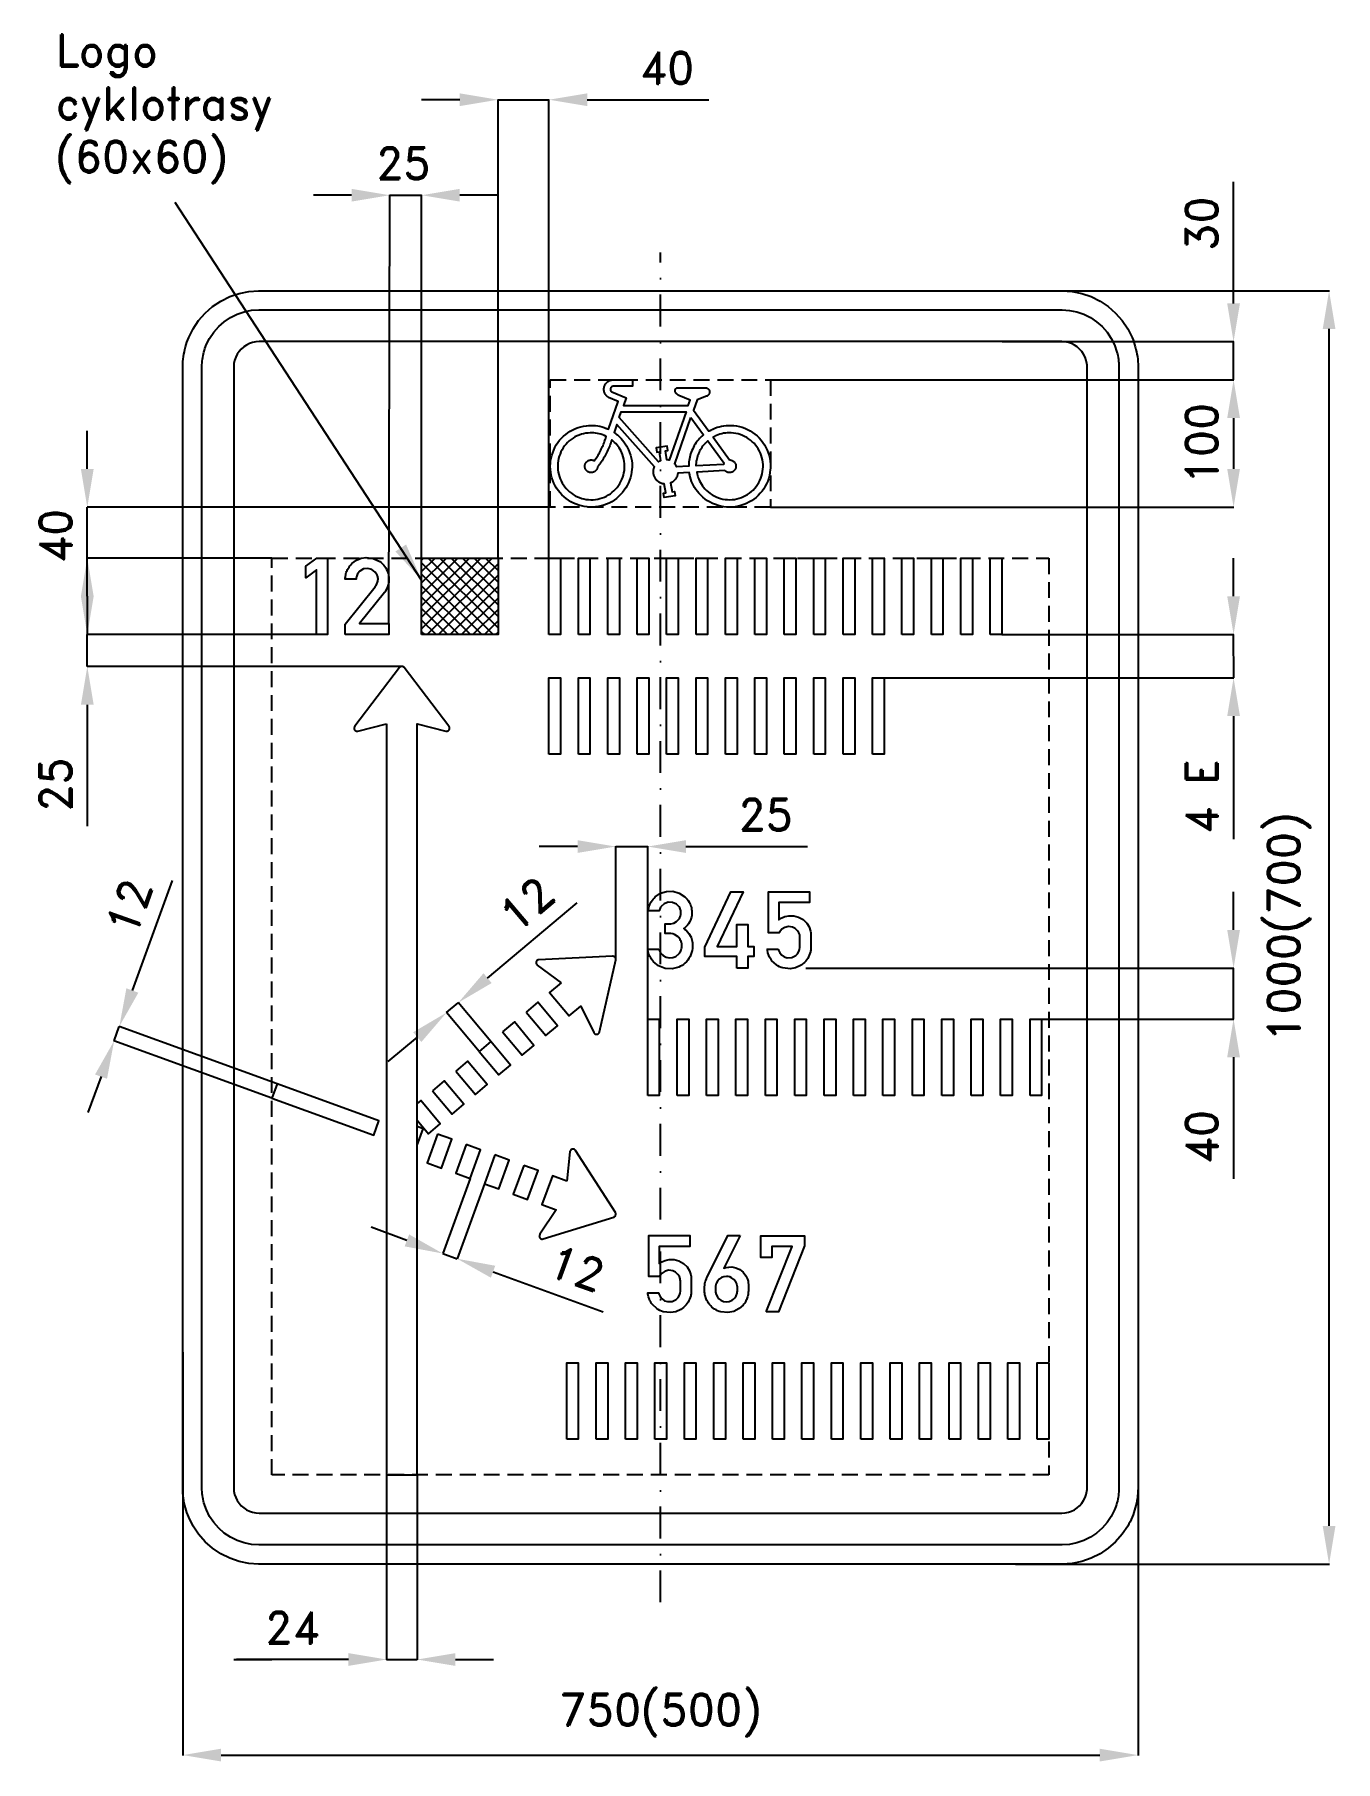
# Model space of a CAD drawing. Header units: millimetres. Extents: x -491 to 530, y -655 to 701.
import ezdxf

# ---------------------------------------------------------------- set-up
doc = ezdxf.new("R2010")
doc.units = ezdxf.units.MM
doc.header["$LTSCALE"] = 5
doc.linetypes.add('ČERCHOVANÁX2', pattern=[2, 1, -0.5, 0, -0.5])
doc.linetypes.add('ČÁRKOVANÁX2', pattern=[1.5, 1, -0.5])
doc.layers.add('Kóty', color=2, linetype='Continuous')
doc.layers.add('Značka', color=7, linetype='Continuous')
doc.styles.get("Standard").update_dxf_attribs({"font": 'romand.shx', "height": 25})
doc.dimstyles.get("Standard").update_dxf_attribs({"dimtxt": 25, "dimasz": 30, "dimexe": 0.18, "dimexo": 0.0625, "dimgap": 12.5, "dimtad": 1, "dimdec": 0, "dimzin": 0, "dimdsep": 46, "dimtxsty": 'Standard', "dimcen": 0.09, "dimadec": 0, "dimazin": 0, "dimtfac": 1, "dimtdec": 0, "dimtofl": 0, "dimtmove": 0, "dimatfit": 3, "dimfxl": 1, "dimtolj": 1, "dimtzin": 0, "dimarcsym": 0})

msp = doc.modelspace()

# ---------------------------------------------------------------- texts
at = {"layer": 'Kóty', "insert": (-474.867, 701.182), "char_height": 25, "attachment_point": 1}
msp.add_mtext_dynamic_manual_height_columns('Logo\\Pcyklotrasy (60x60)', width=144.38726, gutter_width=100, heights=[0], dxfattribs=at)
at = {"layer": 'Kóty', "char_height": 25, "attachment_point": 5}
for s, insert in [('\\A1;25', (-201.817, 600)), ('\\A1;24', (-288.939, -549.938))]:
    msp.add_mtext(s, dxfattribs=dict(at, insert=insert))
at = {"layer": 'Kóty', "char_height": 25, "attachment_point": 5, "rotation": 90}
for s, insert in [('\\A1;30', (425, 552.738)), ('\\A1;40', (-475, 307.331)), ('\\A1;4 E', (425, 102.673))]:
    msp.add_mtext(s, dxfattribs=dict(at, insert=insert))

# ---------------------------------------------------------------- blocks, each defined once
blk = doc.blocks.new('*D0')
at = {"layer": 'Defpoints', "color": 0, "transparency": 16777216}
for p in [(86.47, 430), (86.47, 330), (450, 330)]:
    blk.add_point(p, dxfattribs=at)
at = {"layer": 'Kóty', "color": 0, "lineweight": -2, "transparency": 16777216}
for p, q in [((86.5325, 430), (450.18, 430)), ((450, 400), (450, 360)), ((86.5325, 330), (450.18, 330))]:
    blk.add_line(p, q, dxfattribs=at)
at = {"layer": 'Kóty', "color": 0, "transparency": 16777216}
for points in [[(445, 400), (455, 400), (450, 430)], [(445, 360), (455, 360), (450, 330)]]:
    blk.add_solid(points, dxfattribs=at)
at = {"layer": 'Kóty', "color": 0, "transparency": 16777216, "insert": (425, 380), "char_height": 25, "attachment_point": 5, "rotation": 90}
blk.add_mtext('\\A1;100', dxfattribs=at)
blk = doc.blocks.new('*D1')
at = {"layer": 'Defpoints', "color": 0, "transparency": 16777216}
for p in [(-375, -333.6), (375, -333.6), (375, -650)]:
    blk.add_point(p, dxfattribs=at)
at = {"layer": 'Kóty', "color": 0, "lineweight": -2, "transparency": 16777216}
for p, q in [((-375, -333.6), (-375, -650.2)), ((375, -333.6), (375, -650.2)), ((-345, -650), (345, -650))]:
    blk.add_line(p, q, dxfattribs=at)
at = {"layer": 'Kóty', "color": 0, "transparency": 16777216}
for points in [[(-345, -645), (-345, -655), (-375, -650)], [(345, -645), (345, -655), (375, -650)]]:
    blk.add_solid(points, dxfattribs=at)
at = {"layer": 'Kóty', "color": 0, "transparency": 16777216, "insert": (0, -618.5), "char_height": 25, "attachment_point": 5}
blk.add_mtext('\\A1;750(500)', dxfattribs=at)
blk = doc.blocks.new('*D2')
at = {"layer": 'Defpoints', "color": 0, "transparency": 16777216}
for p in [(160.1, 500), (525, 500), (278.7, -500)]:
    blk.add_point(p, dxfattribs=at)
at = {"layer": 'Kóty', "color": 0, "lineweight": -2, "transparency": 16777216}
for p, q in [((160.2, 500), (525.2, 500)), ((525, -470), (525, 470)), ((278.8, -500), (525.2, -500))]:
    blk.add_line(p, q, dxfattribs=at)
at = {"layer": 'Kóty', "color": 0, "transparency": 16777216}
for points in [[(520, 470), (530, 470), (525, 500)], [(520, -470), (530, -470), (525, -500)]]:
    blk.add_solid(points, dxfattribs=at)
at = {"layer": 'Kóty', "color": 0, "transparency": 16777216, "insert": (493.5, 0), "char_height": 25, "attachment_point": 5, "rotation": 90}
blk.add_mtext('\\A1;1000(700)', dxfattribs=at)
blk = doc.blocks.new('*D3')
at = {"layer": 'Defpoints', "color": 0, "transparency": 16777216}
for p in [(-87.5, 650), (-127.5, 290), (-87.5, 233.8)]:
    blk.add_point(p, dxfattribs=at)
at = {"layer": 'Kóty', "color": 0, "lineweight": -2, "transparency": 16777216}
for p, q in [((-157.5, 650), (-187.5, 650)), ((-127.5, 290.1), (-127.5, 650.2)), ((-87.5, 233.8), (-87.5, 650.2)), ((-57.5, 650), (38, 650))]:
    blk.add_line(p, q, dxfattribs=at)
at = {"layer": 'Kóty', "color": 0, "transparency": 16777216}
for points in [[(-157.5, 655), (-157.5, 645), (-127.5, 650)], [(-57.5, 655), (-57.5, 645), (-87.5, 650)]]:
    blk.add_solid(points, dxfattribs=at)
at = {"layer": 'Kóty', "color": 0, "transparency": 16777216, "insert": (5.2, 675), "char_height": 25, "attachment_point": 5}
blk.add_mtext('\\A1;40', dxfattribs=at)
blk = doc.blocks.new('*D4')
at = {"layer": 'Defpoints', "color": 0, "transparency": 16777216}
for p in [(-158.7, -59.1), (-133.1, -89.7), (-142.3, -97.4)]:
    blk.add_point(p, dxfattribs=at)
at = {"layer": 'Kóty', "color": 0, "lineweight": -2, "transparency": 16777216}
for p, q in [((-135.7, -39.8), (-65.3, 19.2)), ((-142.3, -97.4), (-168, -66.7)), ((-133.1, -89.6), (-158.8, -59)), ((-190.9, -86.1), (-213.9, -105.4))]:
    blk.add_line(p, q, dxfattribs=at)
at = {"layer": 'Kóty', "color": 0, "transparency": 16777216}
for points in [[(-138.9, -36), (-132.5, -43.7), (-158.7, -59.1)], [(-194.1, -82.3), (-187.7, -90), (-167.9, -66.9)]]:
    blk.add_solid(points, dxfattribs=at)
at = {"layer": 'Kóty', "color": 0, "transparency": 16777216, "insert": (-105.1, 18.5), "char_height": 25, "attachment_point": 5, "rotation": 40.001}
blk.add_mtext('\\A1;12', dxfattribs=at)
blk = doc.blocks.new('*D5')
at = {"layer": 'Defpoints', "color": 0, "transparency": 16777216}
for p in [(-149.4, -197.2), (-138.1, -201.3), (-159.6, -260.2)]:
    blk.add_point(p, dxfattribs=at)
at = {"layer": 'Kóty', "color": 0, "lineweight": -2, "transparency": 16777216}
for p, q in [((-149.4, -197.2), (-170.9, -256.2)), ((-138.2, -201.3), (-159.6, -260.3)), ((-199, -245.8), (-227.2, -235.5)), ((-131.4, -270.4), (-45, -301.9))]:
    blk.add_line(p, q, dxfattribs=at)
at = {"layer": 'Kóty', "color": 0, "transparency": 16777216}
for points in [[(-197.3, -241.1), (-200.8, -250.5), (-170.9, -256.1)], [(-129.7, -265.7), (-133.1, -275.1), (-159.6, -260.2)]]:
    blk.add_solid(points, dxfattribs=at)
at = {"layer": 'Kóty', "color": 0, "transparency": 16777216, "insert": (-65.6, -267.8), "char_height": 25, "attachment_point": 5, "rotation": 339.9945}
blk.add_mtext('\\A1;12', dxfattribs=at)
blk = doc.blocks.new('*D6')
at = {"layer": 'Defpoints', "color": 0, "transparency": 16777216}
for p in [(-424.8, -77.7), (-305, -134.1), (-300.9, -122.9)]:
    blk.add_point(p, dxfattribs=at)
at = {"layer": 'Kóty', "color": 0, "lineweight": -2, "transparency": 16777216}
for p, q in [((-414.6, -49.6), (-383.1, 36.8)), ((-301, -122.8), (-425, -77.7)), ((-305.1, -134.1), (-429.1, -89)), ((-439.2, -117.2), (-449.5, -145.4))]:
    blk.add_line(p, q, dxfattribs=at)
at = {"layer": 'Kóty', "color": 0, "transparency": 16777216}
for points in [[(-419.3, -47.8), (-409.9, -51.3), (-424.8, -77.7)], [(-443.9, -115.5), (-434.5, -118.9), (-428.9, -89)]]:
    blk.add_solid(points, dxfattribs=at)
at = {"layer": 'Kóty', "color": 0, "transparency": 16777216, "insert": (-417.2, 16.3), "char_height": 25, "attachment_point": 5, "rotation": 69.9962}
blk.add_mtext('\\A1;12', dxfattribs=at)
blk = doc.blocks.new('*D7')
at = {"layer": 'Defpoints', "color": 0, "transparency": 16777216}
for p in [(114.2, -32), (299.3, -72), (450, -72)]:
    blk.add_point(p, dxfattribs=at)
at = {"layer": 'Kóty', "color": 0, "lineweight": -2, "transparency": 16777216}
for p, q in [((450, -2), (450, 28)), ((114.3, -32), (450.2, -32)), ((299.4, -72), (450.2, -72)), ((450, -102), (450, -197.5))]:
    blk.add_line(p, q, dxfattribs=at)
at = {"layer": 'Kóty', "color": 0, "transparency": 16777216}
for points in [[(445, -2), (455, -2), (450, -32)], [(445, -102), (455, -102), (450, -72)]]:
    blk.add_solid(points, dxfattribs=at)
at = {"layer": 'Kóty', "color": 0, "transparency": 16777216, "insert": (425, -164.7), "char_height": 25, "attachment_point": 5, "rotation": 90}
blk.add_mtext('\\A1;40', dxfattribs=at)
blk = doc.blocks.new('*D8')
at = {"layer": 'Defpoints', "color": 0, "transparency": 16777216}
for p in [(-10, 63.5), (-35.1, -24.5), (-10, -72)]:
    blk.add_point(p, dxfattribs=at)
at = {"layer": 'Kóty', "color": 0, "lineweight": -2, "transparency": 16777216}
for p, q in [((-65.1, 63.5), (-95.1, 63.5)), ((-35.1, -24.4), (-35.1, 63.7)), ((-10, -71.9), (-10, 63.7)), ((20, 63.5), (115.5, 63.5))]:
    blk.add_line(p, q, dxfattribs=at)
at = {"layer": 'Kóty', "color": 0, "transparency": 16777216}
for points in [[(-65.1, 68.5), (-65.1, 58.5), (-35.1, 63.5)], [(20, 68.5), (20, 58.5), (-10, 63.5)]]:
    blk.add_solid(points, dxfattribs=at)
at = {"layer": 'Kóty', "color": 0, "transparency": 16777216, "insert": (82.7, 88.5), "char_height": 25, "attachment_point": 5}
blk.add_mtext('\\A1;25', dxfattribs=at)
blk = doc.blocks.new('*D9')
at = {"layer": 'Defpoints', "color": 0, "transparency": 16777216}
for p in [(-270, 230), (-450, 204.9), (-203.5, 204.9)]:
    blk.add_point(p, dxfattribs=at)
at = {"layer": 'Kóty', "color": 0, "lineweight": -2, "transparency": 16777216}
for p, q in [((-450, 260), (-450, 290)), ((-270, 230), (-450.2, 230)), ((-203.5, 204.9), (-450.2, 204.9)), ((-450, 174.9), (-450, 79.5))]:
    blk.add_line(p, q, dxfattribs=at)
at = {"layer": 'Kóty', "color": 0, "transparency": 16777216}
for points in [[(-455, 260), (-445, 260), (-450, 230)], [(-455, 174.9), (-445, 174.9), (-450, 204.9)]]:
    blk.add_solid(points, dxfattribs=at)
at = {"layer": 'Kóty', "color": 0, "transparency": 16777216, "insert": (-475, 112.2), "char_height": 25, "attachment_point": 5, "rotation": 90}
blk.add_mtext('\\A1;25', dxfattribs=at)

# ---------------------------------------------------------------- dimensions: what is measured, and where the dimension line sits
at = {"layer": 'Kóty'}
for base, p1, p2, picture, middle in [((-87.5, 650), (-127.5, 290), (-87.5, 233.785), '*D3', (5.238, 675)), ((-10, 63.544), (-35.07, -24.49), (-10, -72), '*D8', (82.738, 88.544))]:
    dim = msp.add_linear_dim(base=base, p1=p1, p2=p2, dimstyle='Standard', dxfattribs=at)
    dim.commit()
    dim.dimension.update_dxf_attribs({"geometry": picture, "text_midpoint": middle})
dim = msp.add_linear_dim(base=(525, 500), p1=(278.743, -500), p2=(160.105, 500), angle=90, text='1000(700)', dimstyle='Standard', dxfattribs=at)
dim.commit()
dim.dimension.update_dxf_attribs({"geometry": '*D2', "text_midpoint": (493.452, 0)})
for base, p1, p2, picture, middle in [((450, 330), (86.47, 430), (86.47, 330), '*D0', (425, 380)), ((-450, 204.94), (-269.98, 230), (-203.46, 204.94), '*D9', (-475, 112.202)), ((450, -72.006), (114.205, -32), (299.312, -72.006), '*D7', (425, -164.744))]:
    dim = msp.add_linear_dim(base=base, p1=p1, p2=p2, angle=90, dimstyle='Standard', dxfattribs=at)
    dim.commit()
    dim.dimension.update_dxf_attribs({"geometry": picture, "text_midpoint": middle})
for p1, p2, distance, picture, middle in [((-142.28, -97.4), (-133.08, -89.68), 39.878, '*D4', (-105.111, 18.483)), ((-305, -134.14), (-300.894, -122.862), 131.902, '*D6', (-417.217, 16.277)), ((-149.41, -197.16), (-138.132, -201.266), -62.697, '*D5', (-65.564, -267.804))]:
    dim = msp.add_aligned_dim(p1=p1, p2=p2, distance=distance, dimstyle='Standard', dxfattribs=at)
    dim.commit()
    dim.dimension.update_dxf_attribs({"geometry": picture, "text_midpoint": middle})
dim = msp.add_linear_dim(base=(375, -650), p1=(-375, -333.565), p2=(375, -333.565), text='750(500)', dimstyle='Standard', dxfattribs=at)
dim.commit()
dim.dimension.update_dxf_attribs({"geometry": '*D1', "text_midpoint": (0, -618.452)})

# ---------------------------------------------------------------- hatches: boundary and pattern name
at = {"layer": 'Značka'}
h = msp.add_hatch(dxfattribs=at)
h.set_pattern_fill('ANSI37', color=2, scale=2)
h.paths.add_polyline_path([(-187.5, 230), (-187.5, 290), (-127.5, 290), (-127.5, 230)])

# ---------------------------------------------------------------- linework, layer by layer
at = {"layer": 'Kóty'}
for p, q in [((450, 490), (450, 585.476)), ((-242.5, 575), (-272.5, 575)), ((-213.19, 238.56), (-212.5, 575.18)), ((-187.5, 290), (-187.5, 575.18)), ((-127.5, 575), (-157.5, 575)), ((268.356, 460), (450.18, 460)), ((86.532, 430), (450.18, 430)), ((450, 400), (450, 370)), ((-450, 360), (-450, 390)), ((-86.532, 330), (-450.18, 330)), ((-305.063, 290), (-450.18, 290)), ((-450, 260), (-450, 290)), ((450, 260), (450, 290)), ((-450, 260), (-450, 230)), ((267.999, 230), (450.18, 230)), ((175.624, 196.006), (450.18, 196.006)), ((450, 166.006), (450, 69.339)), ((-215, -430), (-215, -575.118)), ((-191, -430), (-191, -575.118)), ((-245, -574.938), (-332.719, -574.938)), ((-161, -574.938), (-131, -574.938))]:
    msp.add_line(p, q, dxfattribs=at)
for points in [[(-127.5, 650), (-87.5, 650)], [(-212.5, 575), (-187.5, 575)], [(-187.5, 272.82), (-380.867, 569.363)], [(450, 430), (450, 460)], [(-450.18, 290), (-450, 330)], [(-450, 204.94), (-450, 230)], [(450.18, 196.006), (450, 230)], [(-35.07, 63.544), (-10, 63.544)], [(450, -72), (450, -32)], [(-167.914, -66.852), (-158.714, -59.132)], [(-428.944, -89.019), (-424.838, -77.741)], [(-170.859, -256.074), (-159.582, -260.18)], [(-335, -575), (-305, -575)], [(-215, -574.938), (-191, -574.938)]]:
    msp.add_lwpolyline(points, dxfattribs=at)
for points in [[(-242.5, 580), (-242.5, 570), (-212.5, 575)], [(-157.5, 580), (-157.5, 570), (-187.5, 575)], [(445, 490), (455, 490), (450, 460)], [(445, 400), (455, 400), (450, 430)], [(-455, 360), (-445, 360), (-450, 330)], [(-208.074, 295.219), (-199.698, 300.681), (-187.5, 272.82)], [(-455, 260), (-445, 260), (-450, 290)], [(445, 260), (455, 260), (450, 230)], [(445, 166.006), (455, 166.006), (450, 196.006)], [(-245, -569.938), (-245, -579.938), (-215, -574.938)], [(-161, -569.938), (-161, -579.938), (-191, -574.938)]]:
    msp.add_solid(points, dxfattribs=at)
at = {"layer": 'Značka', "color": 6, "linetype": 'ČERCHOVANÁX2', "ltscale": 5}
msp.add_lwpolyline([(0, -530), (0, 530)], dxfattribs=at)
at = {"layer": 'Značka', "color": 3}
for points in [[(-315, -500), (-315.24, -500), (-315.47, -500), (-323.22, -499.46), (-330.83, -497.87), (-338.2, -495.38), (-345.14, -491.88), (-351.6, -487.57), (-357.43, -482.43), (-362.58, -476.6), (-366.88, -470.14), (-370.36, -463.19, -0.0333751), (-372.87, -455.83, -0.0341391), (-374.48, -448.21, -0.0367871), (-375, -440.47), (-375, -440.24), (-375, -440), (-375, 440), (-375, 440.24), (-375, 440.47, -0.0322094), (-374.46, 448.22, -0.0354193), (-372.87, 455.83, -0.0362455), (-370.38, 463.2), (-366.88, 470.14), (-362.57, 476.6), (-357.43, 482.43), (-351.6, 487.58), (-345.14, 491.88), (-338.19, 495.36), (-330.83, 497.87), (-323.22, 499.48), (-315.47, 500), (-315.24, 500), (-315, 500), (315, 500), (315.24, 500), (315.47, 500), (323.22, 499.46), (330.83, 497.87), (338.2, 495.38), (345.14, 491.88), (351.6, 487.57), (357.43, 482.43), (362.58, 476.6), (366.88, 470.14), (370.36, 463.19, -0.0333751), (372.87, 455.83, -0.0341391), (374.48, 448.21, -0.0367871), (375, 440.47), (375, 440.24), (375, 440), (375, -440), (375, -440.24, -0.00103303), (375, -440.47, -0.0322094), (374.46, -448.22, -0.0354193), (372.87, -455.83, -0.0362455), (370.38, -463.2, -0.0344675), (366.88, -470.14), (362.57, -476.6), (357.43, -482.43), (351.6, -487.58), (345.14, -491.88), (338.19, -495.36), (330.83, -497.87), (323.22, -499.48), (315.47, -500), (315.24, -500), (315, -500), (-315, -500)], [(-315, -485), (-315.18, -485), (-315.35, -485), (-321.16, -484.59), (-326.87, -483.41), (-332.4, -481.54), (-337.6, -478.91), (-342.45, -475.68), (-346.82, -471.82), (-350.68, -467.45), (-353.91, -462.6), (-356.52, -457.39), (-358.41, -451.87, -0.0341804), (-359.61, -446.16, -0.0366985), (-360, -440.35), (-360, -440.18), (-360, -440), (-360, 440), (-360, 440.18), (-360, 440.35, -0.0321633), (-359.59, 446.16, -0.0354843), (-358.41, 451.87, -0.0363025), (-356.54, 457.4), (-353.91, 462.6), (-350.68, 467.45), (-346.82, 471.82), (-342.45, 475.68), (-337.6, 478.91), (-332.39, 481.52), (-326.87, 483.41), (-321.16, 484.61), (-315.35, 485), (-315.18, 485), (-315, 485), (315, 485), (315.18, 485), (315.35, 485), (321.16, 484.59), (326.87, 483.41), (332.4, 481.54), (337.6, 478.91), (342.45, 475.68), (346.82, 471.82), (350.68, 467.45), (353.91, 462.6), (356.52, 457.39), (358.41, 451.87, -0.0341804), (359.61, 446.16, -0.0366985), (360, 440.35), (360, 440.18), (360, 440), (360, -440), (360, -440.18), (360, -440.35, -0.0321633), (359.59, -446.16, -0.0354843), (358.41, -451.87, -0.0363025), (356.54, -457.4), (353.91, -462.6), (350.68, -467.45), (346.82, -471.82), (342.45, -475.68), (337.6, -478.91), (332.39, -481.52), (326.87, -483.41), (321.16, -484.61), (315.35, -485), (315.18, -485), (315, -485), (-315, -485)], [(-315, -460), (315, -460), (315.08, -460), (315.16, -460), (317.74, -459.82), (320.28, -459.29), (322.73, -458.46), (325.05, -457.29), (327.2, -455.86), (329.14, -454.14), (330.86, -452.2), (332.29, -450.05), (333.45, -447.73), (334.29, -445.28), (334.83, -442.74, 0.0367078), (335, -440.16), (335, -440.08), (335, -440), (335, 440), (335, 440.08), (335, 440.16, 0.0322852), (334.82, 442.74), (334.29, 445.28), (333.46, 447.73), (332.29, 450.05), (330.86, 452.2), (329.14, 454.14), (327.2, 455.86), (325.05, 457.29), (322.73, 458.45), (320.28, 459.29), (317.74, 459.83), (315.16, 460), (315.08, 460), (315, 460), (-315, 460), (-315.08, 460), (-315.16, 460), (-317.74, 459.82), (-320.28, 459.29), (-322.73, 458.46), (-325.05, 457.29), (-327.2, 455.86), (-329.14, 454.14), (-330.86, 452.2), (-332.29, 450.05), (-333.45, 447.73), (-334.29, 445.28), (-334.83, 442.74, 0.0367078), (-335, 440.16), (-335, 440.08), (-335, 440), (-335, -440), (-335, -440.08), (-335, -440.16, 0.0322852), (-334.82, -442.74), (-334.29, -445.28), (-333.46, -447.73), (-332.29, -450.05), (-330.86, -452.2), (-329.14, -454.14), (-327.2, -455.86), (-325.05, -457.29), (-322.73, -458.45), (-320.28, -459.29), (-317.74, -459.83), (-315.16, -460), (-315.08, -460), (-315, -460)], [(35.81, 423.74), (35.97, 423.71), (36.12, 423.68), (36.15, 423.67), (36.18, 423.66), (36.31, 423.62), (36.43, 423.58), (36.57, 423.52), (36.72, 423.46), (36.86, 423.38), (37, 423.3), (37.13, 423.21), (37.26, 423.12), (37.42, 423), (37.56, 422.87), (37.7, 422.73), (37.83, 422.58), (37.96, 422.42), (38.07, 422.25), (38.17, 422.08), (38.26, 421.9), (38.34, 421.72), (38.42, 421.54), (38.48, 421.35), (38.52, 421.15), (38.56, 420.96), (38.58, 420.76), (38.59, 420.56, -0.0136225), (38.59, 420.36), (38.57, 420.09), (38.53, 419.83), (38.46, 419.56), (38.37, 419.31), (38.26, 419.06), (38.13, 418.81), (37.99, 418.58), (37.83, 418.36), (37.69, 418.19), (37.55, 418.02), (37.4, 417.86), (37.23, 417.72), (37.06, 417.58), (36.89, 417.46), (36.74, 417.37), (36.59, 417.29), (36.55, 417.27), (36.51, 417.25), (36.31, 417.16), (36.11, 417.07), (28.74, 414.26), (25.95, 406.27), (37.92, 389.7), (38, 389.75), (38.08, 389.79), (38.4, 389.96), (38.72, 390.14), (39.11, 390.35), (39.52, 390.57), (39.92, 390.78), (40.32, 390.98), (40.73, 391.18), (41.14, 391.38), (42.8, 392.1), (44.5, 392.72), (46.24, 393.23), (48, 393.64), (49.8, 393.95), (51.62, 394.14), (53.44, 394.22), (55.26, 394.2), (57.53, 394.08), (59.79, 393.8), (62.02, 393.36), (64.2, 392.73), (66.34, 391.96), (68.41, 391.02), (70.4, 389.92), (72.31, 388.69), (74.16, 387.37), (75.92, 385.92), (77.55, 384.35), (79.06, 382.65), (80.45, 380.85), (81.69, 378.95), (82.79, 376.96), (83.74, 374.89), (84.59, 372.78), (85.29, 370.62), (85.83, 368.42), (86.19, 366.17), (86.4, 363.91, -0.0207408), (86.43, 361.64, -0.0195894), (86.29, 359.37), (85.99, 357.12), (85.57, 354.88), (85, 352.68), (84.27, 350.53), (83.37, 348.44), (82.34, 346.42), (81.14, 344.49), (79.8, 342.65), (78.34, 340.91), (76.79, 339.25), (75.14, 337.7), (73.37, 336.27), (71.49, 335), (69.52, 333.85), (67.48, 332.86), (65.36, 332.02), (63.2, 331.34), (61, 330.77), (58.76, 330.35), (56.5, 330.1), (54.23, 330.03), (51.96, 330.11), (49.7, 330.37), (47.48, 330.8), (45.28, 331.39), (43.12, 332.09), (41.01, 332.93), (38.98, 333.93), (37.03, 335.09), (35.15, 336.38), (33.39, 337.82), (31.73, 339.37), (30.19, 341.04), (29, 342.44), (27.89, 343.89), (26.88, 345.41), (25.96, 346.99), (25.15, 348.61), (24.45, 350.28), (23.86, 351.99), (23.38, 353.74), (23.27, 354.18), (23.16, 354.62), (23.08, 354.97), (23.01, 355.33), (22.99, 355.42), (22.97, 355.51), (22.63, 357.29), (13.61, 356.84), (13.54, 356.34), (13.46, 355.84), (13.44, 355.74), (13.42, 355.64), (13.33, 355.25), (13.21, 354.87), (13.05, 354.39), (12.86, 353.92), (12.65, 353.47), (12.41, 353.02), (12.14, 352.59), (11.86, 352.17), (11.56, 351.76), (11.24, 351.37), (10.9, 350.99), (10.53, 350.64), (10.15, 350.31), (9.75, 350.01), (9.42, 349.78), (9.08, 349.57), (8.99, 349.52), (8.9, 349.48), (8.46, 349.24), (8.01, 349.01), (9.14, 341.98), (10.99, 342.28), (11.51, 338.99), (2.88, 337.6), (2.35, 340.89), (4.2, 341.19), (3.07, 348.22), (2.62, 348.28), (2.18, 348.36), (2.09, 348.38), (2, 348.39), (1.65, 348.47), (1.3, 348.57), (0.87, 348.71), (0.45, 348.87), (0.03, 349.05), (-0.37, 349.25), (-0.77, 349.48), (-1.15, 349.72), (-1.62, 350.04), (-2.07, 350.38), (-2.49, 350.75), (-2.9, 351.15), (-3.27, 351.57), (-3.62, 352.02), (-3.94, 352.49), (-4.23, 352.97), (-4.5, 353.47), (-4.74, 353.98), (-4.95, 354.5), (-5.13, 355.04), (-5.27, 355.59), (-5.38, 356.14), (-5.45, 356.7), (-5.49, 357.27), (-5.51, 357.72), (-5.51, 358.18), (-5.48, 358.63), (-5.43, 359.08), (-5.36, 359.53), (-5.26, 359.97), (-5.17, 360.32), (-5.06, 360.66), (-5.03, 360.74), (-5, 360.83), (-4.84, 361.25), (-4.67, 361.67), (-34.16, 394.98), (-36.32, 388.63), (-34.89, 387.56), (-34.82, 387.51), (-34.74, 387.46), (-34.46, 387.24), (-34.18, 387.02), (-33.83, 386.74), (-33.49, 386.46), (-32.15, 385.28), (-30.89, 384.02), (-29.71, 382.69), (-28.6, 381.29), (-27.57, 379.83), (-26.64, 378.3), (-25.8, 376.72), (-25.04, 375.09), (-24.19, 373.02), (-23.47, 370.91), (-22.92, 368.75), (-22.54, 366.54), (-22.3, 364.32, -0.0209839), (-22.25, 362.08, -0.0193702), (-22.36, 359.85), (-22.62, 357.63), (-22.98, 355.43), (-23.5, 353.26), (-24.17, 351.13), (-25.01, 349.06), (-25.99, 347.05), (-27.12, 345.12), (-28.39, 343.28), (-29.78, 341.53), (-31.26, 339.86), (-32.85, 338.29), (-34.55, 336.84), (-36.36, 335.52), (-38.25, 334.33), (-40.22, 333.29), (-42.27, 332.4), (-44.38, 331.65), (-46.52, 331.01), (-48.69, 330.52), (-50.9, 330.18), (-53.13, 330.02), (-55.37, 330.01), (-57.59, 330.18), (-59.8, 330.5), (-61.98, 330.98), (-64.14, 331.56), (-66.25, 332.29), (-68.3, 333.18), (-70.28, 334.22), (-72.18, 335.39), (-73.99, 336.71), (-75.69, 338.15), (-77.29, 339.71), (-78.81, 341.34), (-80.22, 343.08), (-81.49, 344.91), (-82.62, 346.84), (-83.62, 348.84), (-84.46, 350.91), (-85.14, 353.04), (-85.68, 355.21), (-86.1, 357.4), (-86.38, 359.62), (-86.49, 361.85, -0.0186702), (-86.43, 364.08), (-86.22, 366.31), (-85.83, 368.51), (-85.29, 370.67), (-84.6, 372.8), (-83.8, 374.89), (-82.87, 376.91), (-81.78, 378.87), (-80.55, 380.73), (-79.2, 382.51), (-77.71, 384.17), (-76.1, 385.72), (-74.39, 387.16), (-72.61, 388.51), (-70.75, 389.73), (-68.8, 390.81), (-66.77, 391.74), (-64.68, 392.54), (-62.53, 393.16), (-60.35, 393.64), (-58.14, 393.96), (-56.35, 394.15), (-54.56, 394.24), (-52.76, 394.23), (-50.97, 394.09), (-49.2, 393.86), (-47.46, 393.51), (-45.74, 393.05), (-44.05, 392.48), (-43.63, 392.33), (-43.21, 392.17), (-42.88, 392.05), (-42.55, 391.91), (-42.47, 391.88), (-42.38, 391.84), (-40.74, 391.15), (-33.26, 413.12), (-40.81, 416.2), (-41.11, 416.41), (-41.41, 416.62), (-41.47, 416.67), (-41.53, 416.71), (-41.76, 416.9), (-41.98, 417.1), (-42.24, 417.35), (-42.49, 417.63), (-42.72, 417.91), (-42.94, 418.21), (-43.15, 418.52), (-43.34, 418.83), (-43.56, 419.24), (-43.75, 419.66), (-43.92, 420.08), (-44.06, 420.52), (-44.17, 420.97), (-44.25, 421.43), (-44.3, 421.88), (-44.32, 422.34), (-44.33, 422.81), (-44.3, 423.27), (-44.25, 423.72), (-44.16, 424.18), (-44.05, 424.62), (-43.9, 425.06), (-43.73, 425.49), (-43.53, 425.91), (-43.32, 426.31), (-43.08, 426.71), (-42.82, 427.08), (-42.53, 427.44), (-42.22, 427.78), (-41.88, 428.1), (-41.53, 428.4), (-41.16, 428.68), (-40.86, 428.89), (-40.54, 429.08), (-40.22, 429.26), (-39.89, 429.42), (-39.55, 429.57), (-39.2, 429.69), (-38.85, 429.79), (-38.49, 429.87), (-38.4, 429.89), (-38.31, 429.91), (-38.24, 429.92), (-38.16, 429.94), (-38.15, 429.94), (-38.13, 429.94), (-37.76, 430), (-21.89, 430), (-21.89, 425), (-37.06, 425), (-37.18, 424.99), (-37.3, 424.97), (-37.32, 424.96), (-37.35, 424.96), (-37.44, 424.94), (-37.53, 424.91), (-37.65, 424.88), (-37.76, 424.83), (-37.87, 424.79), (-37.97, 424.73), (-38.08, 424.67), (-38.18, 424.61), (-38.3, 424.52), (-38.42, 424.43), (-38.53, 424.33), (-38.63, 424.23), (-38.73, 424.11), (-38.82, 423.99), (-38.9, 423.87), (-38.98, 423.74), (-39.05, 423.61), (-39.11, 423.47), (-39.16, 423.33), (-39.2, 423.19), (-39.24, 423.04), (-39.26, 422.89), (-39.27, 422.75), (-39.28, 422.6), (-39.28, 422.45), (-39.27, 422.3), (-39.25, 422.15), (-39.22, 422.01), (-39.18, 421.86), (-39.14, 421.72), (-39.08, 421.58), (-39.01, 421.45), (-38.96, 421.34), (-38.9, 421.24), (-38.83, 421.14), (-38.76, 421.04), (-38.69, 420.95), (-38.61, 420.86), (-38.54, 420.79), (-38.47, 420.73), (-38.45, 420.71), (-38.43, 420.7), (-38.34, 420.62), (-38.24, 420.55), (-27.01, 415.96), (-29.1, 409.81), (21.9, 409.81), (23.38, 414.05), (14.55, 417.7), (14.34, 417.8), (14.14, 417.9), (14.1, 417.92), (14.06, 417.94), (13.9, 418.03), (13.74, 418.12), (13.56, 418.25), (13.37, 418.38), (13.2, 418.53), (13.03, 418.68), (12.86, 418.84), (12.7, 419), (12.51, 419.21), (12.33, 419.43), (12.16, 419.66), (12, 419.91), (11.87, 420.16), (11.75, 420.42), (11.66, 420.68), (11.59, 420.96), (11.55, 421.11), (11.52, 421.26), (11.51, 421.42), (11.5, 421.57), (11.5, 421.73), (11.51, 421.88), (11.53, 422.03), (11.57, 422.18), (11.61, 422.33), (11.67, 422.48), (11.74, 422.61), (11.81, 422.75), (11.9, 422.88), (12, 423), (12.1, 423.11), (12.22, 423.22), (12.31, 423.3), (12.41, 423.38), (12.51, 423.45), (12.62, 423.51), (12.73, 423.57), (12.85, 423.62), (12.96, 423.66), (13.08, 423.69), (13.11, 423.7), (13.14, 423.71), (13.17, 423.71), (13.2, 423.72), (13.23, 423.73), (13.26, 423.73), (13.29, 423.74), (13.32, 423.74), (35.81, 423.74)], [(-49.4, 361.61), (-49.44, 361.33), (-49.49, 361.05), (-49.5, 360.99), (-49.52, 360.94), (-49.57, 360.72), (-49.64, 360.5), (-49.74, 360.24), (-49.86, 359.98), (-49.99, 359.72), (-50.13, 359.48), (-50.3, 359.25), (-50.47, 359.02), (-50.7, 358.75), (-50.95, 358.49), (-51.21, 358.26), (-51.5, 358.04), (-51.79, 357.85), (-52.11, 357.68), (-52.43, 357.54), (-52.77, 357.42), (-53.11, 357.31), (-53.45, 357.23), (-53.8, 357.17), (-54.16, 357.15), (-54.51, 357.14), (-54.87, 357.17), (-55.22, 357.22), (-55.56, 357.3), (-55.91, 357.39), (-56.24, 357.51), (-56.57, 357.65), (-56.88, 357.82), (-57.18, 358.01), (-57.47, 358.22), (-57.73, 358.45), (-57.99, 358.71), (-58.22, 358.97), (-58.44, 359.25), (-58.64, 359.54), (-58.81, 359.85), (-58.97, 360.18), (-59.09, 360.51), (-59.19, 360.85), (-59.27, 361.19), (-59.33, 361.54), (-59.36, 361.9), (-59.37, 362.25), (-59.35, 362.61), (-59.31, 362.96), (-59.23, 363.31), (-59.14, 363.65), (-59.01, 363.98), (-58.88, 364.31), (-58.71, 364.63), (-58.53, 364.93), (-58.32, 365.22), (-58.09, 365.49), (-57.85, 365.75), (-57.58, 365.98), (-57.3, 366.2), (-57, 366.4), (-56.7, 366.58), (-56.38, 366.73), (-56.05, 366.86), (-55.71, 366.97), (-55.37, 367.05), (-55.01, 367.11), (-54.66, 367.14), (-54.37, 367.15), (-54.09, 367.15), (-53.8, 367.13), (-53.52, 367.09), (-53.24, 367.03), (-52.97, 366.96), (-52.75, 366.89), (-52.54, 366.81), (-52.49, 366.78), (-52.44, 366.76), (-52.18, 366.64), (-51.93, 366.51), (-51.31, 367.38), (-50.7, 368.25), (-50.58, 368.43), (-50.46, 368.61), (-49.98, 369.32), (-49.52, 370.03), (-48.96, 370.94), (-48.41, 371.86), (-47.89, 372.78), (-47.38, 373.72), (-46.89, 374.67), (-46.41, 375.63), (-45.95, 376.59), (-45.5, 377.56), (-45.07, 378.54), (-44.66, 379.52), (-44.28, 380.52), (-43.91, 381.52), (-43.63, 382.32), (-43.37, 383.14), (-43.31, 383.34), (-43.24, 383.54), (-42.93, 384.56), (-42.64, 385.59), (-43.96, 386.18), (-44.02, 386.21), (-44.09, 386.24), (-44.36, 386.36), (-44.62, 386.47), (-44.96, 386.61), (-45.3, 386.74), (-46.66, 387.22), (-48.06, 387.62), (-49.47, 387.94), (-50.9, 388.17), (-52.35, 388.32), (-53.8, 388.38), (-55.26, 388.36), (-56.71, 388.25), (-58.52, 388.05), (-60.3, 387.72), (-62.06, 387.27), (-63.78, 386.67), (-65.45, 385.96), (-67.07, 385.13), (-68.61, 384.18), (-70.09, 383.12), (-71.52, 382), (-72.87, 380.78), (-74.12, 379.47), (-75.27, 378.06), (-76.32, 376.58), (-77.25, 375.02), (-78.07, 373.4), (-78.78, 371.73), (-79.4, 370.02), (-79.91, 368.28), (-80.28, 366.5), (-80.52, 364.7), (-80.64, 362.89, 0.0204623), (-80.62, 361.07), (-80.46, 359.27), (-80.19, 357.47), (-79.82, 355.69), (-79.33, 353.94), (-78.72, 352.23), (-77.98, 350.58), (-77.12, 348.97), (-76.15, 347.44), (-75.07, 345.98), (-73.89, 344.6), (-72.64, 343.28), (-71.31, 342.05), (-69.89, 340.91), (-68.39, 339.89), (-66.82, 338.98), (-65.19, 338.18), (-63.5, 337.51), (-61.77, 336.95), (-60.02, 336.49), (-58.24, 336.14), (-56.43, 335.92), (-54.62, 335.84), (-52.8, 335.88), (-51, 336.07), (-49.21, 336.38), (-47.45, 336.82), (-45.71, 337.34), (-44.01, 337.98), (-42.36, 338.74), (-40.78, 339.63), (-39.25, 340.62), (-37.81, 341.72), (-36.46, 342.93), (-35.18, 344.23), (-33.98, 345.59), (-32.87, 347.02), (-31.86, 348.54), (-30.98, 350.13), (-30.21, 351.77), (-29.56, 353.46), (-29.04, 355.2), (-28.64, 356.97), (-28.33, 358.76), (-28.15, 360.56, 0.0204824), (-28.09, 362.38, 0.018598), (-28.17, 364.19), (-28.38, 365.99), (-28.72, 367.78), (-29.19, 369.53), (-29.77, 371.26), (-30.3, 372.62), (-30.9, 373.95), (-31.57, 375.24), (-32.33, 376.49), (-33.15, 377.69), (-34.05, 378.82), (-35.02, 379.89), (-36.05, 380.91), (-36.32, 381.16), (-36.58, 381.4), (-36.8, 381.59), (-37.02, 381.79), (-37.07, 381.83), (-37.13, 381.88), (-38.24, 382.81), (-38.61, 381.67), (-38.98, 380.52), (-39.06, 380.29), (-39.14, 380.07), (-39.46, 379.16), (-39.81, 378.26), (-40.25, 377.14), (-40.72, 376.03), (-41.21, 374.92), (-41.72, 373.83), (-42.26, 372.75), (-42.81, 371.68), (-43.38, 370.62), (-43.96, 369.56), (-44.57, 368.52), (-45.2, 367.49), (-45.85, 366.47), (-46.52, 365.47), (-47.07, 364.68), (-47.64, 363.9), (-47.78, 363.71), (-47.93, 363.52), (-48.66, 362.56), (-49.4, 361.61)], [(54.23, 367.12), (54.51, 367.11), (54.79, 367.1), (54.85, 367.09), (54.91, 367.09), (55.13, 367.06), (55.35, 367.02), (55.63, 366.95), (55.9, 366.87), (56.17, 366.77), (56.43, 366.66), (56.68, 366.53), (56.93, 366.38), (57.23, 366.19), (57.51, 365.98), (57.78, 365.75), (58.03, 365.49), (58.26, 365.22), (58.46, 364.93), (58.65, 364.63), (58.81, 364.31), (58.96, 363.99), (59.09, 363.66), (59.19, 363.32), (59.26, 362.97), (59.31, 362.62), (59.32, 362.26, -0.0192237), (59.32, 361.91), (59.29, 361.55), (59.24, 361.2), (59.16, 360.85), (59.06, 360.51), (58.94, 360.18), (58.79, 359.86), (58.61, 359.55), (58.42, 359.25), (58.2, 358.97), (57.97, 358.7), (57.72, 358.45), (57.45, 358.22), (57.17, 358), (56.87, 357.81), (56.56, 357.64), (56.23, 357.5), (55.9, 357.38), (55.56, 357.28), (55.21, 357.2), (54.86, 357.15), (54.51, 357.12), (54.15, 357.12), (53.8, 357.15), (53.45, 357.2), (53.1, 357.28), (52.83, 357.35), (52.55, 357.44), (52.29, 357.54), (52.03, 357.67), (51.78, 357.8), (51.54, 357.95), (51.36, 358.09), (51.18, 358.23), (51.14, 358.27), (51.1, 358.3), (50.89, 358.49), (50.69, 358.69), (28.49, 357.58), (28.8, 356.14), (29.16, 354.71), (29.24, 354.43), (29.33, 354.15), (29.7, 353.03), (30.12, 351.94), (30.72, 350.6), (31.4, 349.3), (32.16, 348.02), (33, 346.81), (33.92, 345.64), (34.89, 344.53), (36.16, 343.19), (37.52, 341.94), (38.97, 340.8), (40.5, 339.78), (42.1, 338.86), (43.77, 338.08), (45.5, 337.42), (47.26, 336.88), (49.05, 336.43), (50.86, 336.1), (52.7, 335.91), (54.54, 335.86), (56.38, 335.94), (58.21, 336.16), (60.02, 336.52), (61.8, 337), (63.55, 337.58), (65.26, 338.27), (66.92, 339.08), (68.5, 340.02), (70.02, 341.07), (71.45, 342.23), (72.79, 343.5), (74.04, 344.85), (75.22, 346.27), (76.3, 347.76), (77.27, 349.33), (78.11, 350.97), (78.84, 352.67), (79.43, 354.41), (79.89, 356.2), (80.23, 358.01), (80.47, 359.84), (80.59, 361.68, 0.0206608), (80.57, 363.52), (80.41, 365.36), (80.12, 367.18), (79.69, 368.97), (79.13, 370.73), (78.45, 372.44), (77.69, 374.12), (76.8, 375.74), (75.81, 377.29), (74.69, 378.76), (73.48, 380.15), (72.16, 381.44), (70.75, 382.63), (69.26, 383.71), (67.72, 384.72), (66.12, 385.62), (64.45, 386.4), (62.72, 387.05), (60.95, 387.58), (59.15, 387.96), (57.33, 388.22), (55.48, 388.36), (54, 388.4), (52.52, 388.37), (51.04, 388.25), (49.57, 388.03), (48.14, 387.73), (46.72, 387.33), (45.34, 386.84), (43.99, 386.26), (43.65, 386.11), (43.32, 385.96), (43.05, 385.83), (42.79, 385.7), (42.72, 385.66), (42.66, 385.63), (41.35, 384.95), (54.23, 367.12)], [(-247.44, 230), (-247.44, 238.02), (-223.97, 267.56), (-223.62, 267.99), (-223.29, 268.44), (-222.03, 271.11, 0.0944342), (-221.74, 274.05, 0.0921445), (-222.36, 276.71), (-223.88, 279.02), (-226.53, 281.1), (-229.76, 281.96), (-233.04, 281.54), (-235.92, 279.85), (-237.71, 277.77), (-238.68, 275.26), (-238.82, 274.34), (-238.9, 273.4), (-247.44, 273.4), (-247.42, 274.21), (-247.38, 275.01, -0.0594003), (-246.66, 278.62, -0.0580931), (-245.12, 281.98, -0.0720008), (-242.27, 285.67), (-238.5, 288.39), (-234.88, 289.88), (-230.99, 290.46), (-225.45, 289.82), (-220.42, 287.37, -0.0878051), (-216.39, 283.49, -0.0877021), (-213.93, 278.49, -0.0684778), (-213.16, 274.22, -0.0623858), (-213.53, 269.89, -0.0506819), (-214.47, 266.66), (-216.08, 263.76), (-216.4, 263.32), (-216.73, 262.89), (-236.23, 238.56), (-213.19, 238.56), (-213.19, 230), (-247.44, 230)], [(-215, 159.76), (-215, -430), (-191, -430), (-191, 159.76), (-168.51, 154.2), (-168.39, 154.17), (-168.28, 154.15), (-167.81, 154.13), (-167.34, 154.2), (-166.79, 154.41), (-166.31, 154.76), (-165.93, 155.21), (-165.67, 155.74), (-165.54, 156.31, 0.0632304), (-165.56, 156.91), (-165.68, 157.37), (-165.89, 157.79), (-165.96, 157.89), (-166.02, 157.98), (-201.09, 204.05), (-201.16, 204.14), (-201.23, 204.22), (-201.56, 204.52), (-201.93, 204.75), (-202.45, 204.94), (-203, 205), (-203.55, 204.94), (-204.07, 204.75), (-204.45, 204.52), (-204.77, 204.22), (-204.84, 204.14), (-204.91, 204.05), (-239.98, 157.98), (-240.04, 157.89), (-240.11, 157.79), (-240.32, 157.36), (-240.44, 156.91), (-240.46, 156.32), (-240.33, 155.74), (-240.07, 155.21), (-239.69, 154.76), (-239.21, 154.42), (-238.66, 154.2), (-238.19, 154.13), (-237.72, 154.15), (-237.61, 154.17), (-237.49, 154.2), (-215, 159.76)], [(-1.34, -16.98), (-1.11, -17.68), (-0.85, -18.38), (0.35, -20.43), (2.06, -22.11), (4.49, -23.48), (7.22, -24.01), (9.8, -23.76), (12.17, -22.73), (14.65, -20.53, 0.0872291), (16.21, -17.56, 0.0973337), (16.79, -13.82, 0.104315), (15.87, -10.16, 0.0948815), (13.94, -7.37), (11.14, -5.49), (9.68, -4.98), (8.17, -4.73), (7.83, -4.7), (7.49, -4.68), (3.79, -4.68), (3.79, 2.82), (7.62, 2.82), (7.94, 2.81), (8.27, 2.81), (10.63, 3.29), (12.75, 4.54), (14.92, 6.95, 0.0998952), (15.99, 10.01, 0.0968618), (15.95, 13.15, 0.0986378), (14.74, 16.04), (12.54, 18.35), (9.61, 19.66), (6.11, 19.84), (2.84, 18.55), (0.56, 16.44, 0.100353), (-0.74, 13.69), (-0.83, 13.34), (-0.91, 13), (-9.6, 13), (-9.36, 14.3), (-9.08, 15.59, -0.0708853), (-7.19, 20.12, -0.0765334), (-4.07, 23.93), (-0.05, 26.76), (4.66, 28.23), (9.73, 28.36), (14.61, 26.94), (19.1, 24.06, -0.0809394), (22.44, 19.91, -0.0762939), (24.28, 15.5, -0.0798729), (24.69, 10.71, -0.0920428), (23.41, 5.23, -0.104976), (20.23, 0.72), (19.3, -0.12), (18.32, -0.92), (19.23, -1.59), (20.11, -2.3), (22.38, -4.79), (24.02, -7.74, -0.0748682), (25.19, -12, -0.0641044), (25.14, -16.48, -0.0893816), (23.25, -22.93, -0.101887), (19.15, -28.17, -0.0872459), (14.52, -31.15), (9.15, -32.45), (3.68, -32.16), (-1.39, -30.16), (-5.38, -27.04, -0.0767028), (-8.24, -22.88), (-9.26, -20.44), (-9.87, -17.88), (-9.94, -17.43), (-10, -16.98), (-1.34, -16.98)], [(92.56, -17.04), (92.66, -17.42), (92.77, -17.81), (93.76, -19.98), (95.28, -21.81), (97.23, -23.15), (99.52, -23.84), (103.11, -23.73), (106.27, -22.17), (107.75, -20.68), (108.79, -18.84), (109.32, -17.33), (109.56, -15.75), (109.57, -15.33), (109.57, -14.9), (109.57, -7.63), (109.51, -6.78), (109.39, -5.94), (108.76, -4.2), (107.71, -2.63), (105.87, -0.86), (103.61, 0.27), (100.62, 0.7), (97.61, -0.01), (95.22, -1.46), (93.56, -3.61), (93.43, -3.88), (93.31, -4.14), (84.88, -4.14), (84.88, 28), (117.02, 28), (117.02, 19.44), (92.91, 19.44), (92.91, 5.94), (93.9, 6.62), (94.92, 7.25), (97.75, 8.51), (100.79, 9.16), (104.64, 9.16), (108.37, 8.16), (111.95, 6.18), (114.84, 3.31), (116.66, 0.35), (117.77, -2.94), (118.03, -4.28), (118.13, -5.63), (118.13, -5.81), (118.13, -5.99), (118.13, -15.63), (118.12, -16.05), (118.11, -16.48, -0.0452141), (117.72, -19.22), (116.85, -21.88, -0.0809375), (114.05, -26.52, -0.0845153), (109.92, -30.01), (106.02, -31.83), (101.76, -32.52), (96.12, -31.87, -0.0889064), (91.02, -29.36), (87.6, -26.19, -0.0710092), (85.24, -22.19), (84.46, -20.04), (84.01, -17.82), (83.96, -17.43), (83.91, -17.04), (92.56, -17.04)], [(-77.93, -43.4), (-87.12, -51.12), (-71.69, -69.5), (-62.5, -61.79), (-52.31, -82.59), (-52.25, -82.7), (-52.19, -82.8), (-51.91, -83.17), (-51.55, -83.49), (-51.04, -83.77), (-50.46, -83.92), (-49.87, -83.92), (-49.3, -83.78), (-48.78, -83.51), (-48.34, -83.11), (-48.06, -82.72), (-47.87, -82.29), (-47.84, -82.18), (-47.81, -82.06), (-35.06, -25.59), (-35.04, -25.48), (-35.02, -25.37), (-35, -24.93), (-35.07, -24.49), (-35.25, -23.97), (-35.56, -23.52), (-35.96, -23.14), (-36.44, -22.86), (-36.86, -22.72), (-37.29, -22.66), (-37.4, -22.66), (-37.51, -22.66), (-95.35, -25.41), (-95.46, -25.42), (-95.58, -25.44), (-96.04, -25.55), (-96.47, -25.75), (-96.93, -26.11), (-97.29, -26.58), (-97.54, -27.12), (-97.63, -27.7, 0.065092), (-97.59, -28.29), (-97.4, -28.85), (-97.15, -29.26), (-96.83, -29.6), (-96.74, -29.68), (-96.65, -29.75), (-77.93, -43.4)], [(-73.54, -199.23), (-84.82, -195.13), (-93.03, -217.68), (-81.75, -221.78), (-94.67, -241.01), (-94.73, -241.11), (-94.79, -241.21), (-94.98, -241.65), (-95.07, -242.11, 0.0652983), (-95.06, -242.7), (-94.9, -243.27), (-94.61, -243.79), (-94.2, -244.21), (-93.7, -244.53), (-93.14, -244.71), (-92.66, -244.76), (-92.2, -244.7), (-92.08, -244.67), (-91.97, -244.64), (-36.68, -227.45), (-36.58, -227.41), (-36.47, -227.37), (-36.08, -227.17), (-35.74, -226.89), (-35.38, -226.47), (-35.14, -225.98), (-35.01, -225.44, 0.0592906), (-35.01, -224.89), (-35.09, -224.46), (-35.26, -224.05), (-35.32, -223.95), (-35.37, -223.86), (-66.67, -175.15), (-66.74, -175.05), (-66.81, -174.96), (-67.14, -174.62), (-67.53, -174.35), (-68.07, -174.13), (-68.66, -174.05), (-69.25, -174.11), (-69.8, -174.32), (-70.29, -174.65), (-70.67, -175.09), (-70.91, -175.51), (-71.04, -175.96), (-71.06, -176.08), (-71.08, -176.19), (-73.54, -199.23)], [(-1.36, -287.04), (-1.25, -287.42), (-1.14, -287.81), (-0.16, -289.98), (1.37, -291.81), (3.32, -293.15), (5.61, -293.84), (9.2, -293.73), (12.36, -292.17), (13.84, -290.68), (14.88, -288.84), (15.41, -287.33), (15.64, -285.75), (15.66, -285.33), (15.66, -284.9), (15.66, -277.63), (15.6, -276.78), (15.47, -275.94), (14.85, -274.2), (13.8, -272.63), (11.96, -270.86), (9.7, -269.73), (6.7, -269.3), (3.7, -270.01), (1.31, -271.46), (-0.35, -273.61), (-0.48, -273.88), (-0.61, -274.14), (-9.03, -274.14), (-9.03, -242), (23.11, -242), (23.11, -250.56), (-1, -250.56), (-1, -264.06), (-0.01, -263.38), (1.01, -262.75), (3.83, -261.49), (6.87, -260.84), (10.73, -260.84), (14.46, -261.84), (18.04, -263.82), (20.92, -266.69), (22.74, -269.65, -0.0536944), (23.86, -272.94), (24.12, -274.28), (24.22, -275.63), (24.22, -275.81), (24.22, -275.99), (24.22, -285.63), (24.21, -286.05), (24.19, -286.48, -0.0452141), (23.81, -289.22), (22.94, -291.88, -0.0809375), (20.14, -296.52, -0.0845153), (16.01, -300.01), (12.1, -301.83), (7.85, -302.53), (2.2, -301.87, -0.0888683), (-2.89, -299.36), (-6.31, -296.19, -0.0709188), (-8.68, -292.19), (-9.45, -290.04), (-9.91, -287.82), (-9.96, -287.43), (-10, -287.04), (-1.36, -287.04)], [(62.66, -242.02), (49.78, -267.66), (50.52, -267.42), (51.27, -267.19), (53.6, -266.73), (55.99, -266.66), (59.27, -267.25), (62.32, -268.65), (65.08, -270.77), (67.19, -273.53), (68.45, -276.32, -0.0629515), (68.99, -279.33), (69.01, -279.66), (69.03, -279.99), (69.03, -285.79), (69.02, -286.22), (69.01, -286.64, -0.0577049), (68.47, -290.01, -0.0562959), (67.19, -293.19, -0.065646), (64.88, -296.59), (61.78, -299.32), (57.61, -301.55), (52.98, -302.51), (47.5, -302.02, -0.0854312), (42.48, -299.72, -0.0802905), (38.59, -296.26, -0.0761578), (35.94, -291.78), (35.07, -289.19, -0.0549341), (34.72, -286.52), (34.72, -286.15), (34.72, -285.79), (34.72, -281.78), (34.75, -281.45), (34.78, -281.13), (34.96, -279.77), (35.24, -278.43), (35.62, -277.2), (36.09, -276.01), (36.28, -275.6), (36.47, -275.19), (52.97, -242.02), (62.66, -242.02)]]:
    msp.add_lwpolyline(points, format="xyb", dxfattribs=at)
at = {"layer": 'Značka', "color": 6, "linetype": 'ČÁRKOVANÁX2', "ltscale": 2.5}
for points in [[(-86.47, 330), (-86.47, 430), (86.47, 430), (86.47, 330), (-86.47, 330)], [(-305, -430), (-305, 290), (305, 290), (305, -430), (-305, -430)]]:
    msp.add_lwpolyline(points, dxfattribs=at)
at = {"layer": 'Značka', "color": 3}
for points in [[(-0.99, 373.51), (0.14, 366.48), (0.05, 366.44), (-0.03, 366.4), (-0.36, 366.24), (-0.68, 366.06), (-0.99, 365.88), (-1.3, 365.68), (-1.37, 365.63), (-1.45, 365.57), (-32.3, 400.42), (-30.81, 404.82), (20.16, 404.82), (6.93, 366.89), (6.84, 366.91), (6.75, 366.94), (6.38, 367.04), (6.01, 367.13), (5.64, 367.2), (5.26, 367.25), (5.17, 367.26), (5.07, 367.27), (3.94, 374.3), (5.79, 374.6), (5.26, 377.89), (-3.37, 376.5), (-2.84, 373.21), (-0.99, 373.51)], [(23.95, 400.51), (33.84, 386.82), (32.79, 385.89), (32.74, 385.84), (32.68, 385.8), (32.48, 385.61), (32.27, 385.42), (32.01, 385.18), (31.76, 384.94), (30.78, 383.94), (29.85, 382.9), (28.96, 381.82), (28.13, 380.69), (27.34, 379.53), (26.62, 378.33), (25.94, 377.09), (25.32, 375.83), (24.73, 374.55), (24.2, 373.25), (23.72, 371.93), (23.32, 370.58), (22.98, 369.22), (22.71, 367.85), (22.55, 366.74), (22.43, 365.63), (22.41, 365.35), (22.39, 365.07), (22.3, 363.67), (22.26, 362.27), (12.75, 361.8), (12.69, 361.92), (12.63, 362.04), (12.37, 362.53), (12.08, 363), (11.77, 363.45), (11.43, 363.88), (11.34, 363.98), (11.25, 364.09), (23.95, 400.51)], [(49.94, 364.52), (49.92, 364.48), (49.89, 364.44), (49.81, 364.27), (49.73, 364.09), (49.66, 363.91), (49.59, 363.73), (49.58, 363.69), (49.56, 363.64), (28.09, 362.57), (28.14, 363.67), (28.22, 364.78), (28.24, 365), (28.26, 365.22), (28.37, 366.1), (28.52, 366.98), (28.74, 368.06), (29.01, 369.14), (29.33, 370.21), (29.7, 371.26), (30.12, 372.29), (30.58, 373.31), (31.06, 374.31), (31.58, 375.3), (32.15, 376.26), (32.77, 377.19), (33.42, 378.09), (34.12, 378.95), (34.7, 379.62), (35.32, 380.25), (35.48, 380.41), (35.63, 380.56), (36.44, 381.33), (37.26, 382.08), (49.94, 364.52)], [(-269.98, 230), (-269.98, 280.89), (-278.5, 274.48), (-278.5, 283.59), (-269.89, 290.01), (-261.44, 290.01), (-261.44, 230), (-269.98, 230)], [(-87.5, 230), (-87.5, 289.994), (-78.406, 289.994), (-78.406, 230), (-87.5, 230)], [(-64.406, 230), (-64.406, 289.994), (-55.313, 289.994), (-55.313, 230), (-64.406, 230)], [(-41.313, 230), (-41.313, 289.994), (-32.219, 289.994), (-32.219, 230), (-41.313, 230)], [(-18.219, 230), (-18.219, 289.994), (-9.125, 289.994), (-9.125, 230), (-18.219, 230)], [(4.875, 230), (4.875, 289.994), (13.969, 289.994), (13.969, 230), (4.875, 230)], [(27.969, 230), (27.969, 289.994), (37.062, 289.994), (37.062, 230), (27.969, 230)], [(51.062, 230), (51.062, 289.994), (60.156, 289.994), (60.156, 230), (51.062, 230)], [(74.156, 230), (74.156, 289.994), (83.25, 289.994), (83.25, 230), (74.156, 230)], [(97.25, 230), (97.25, 289.994), (106.343, 289.994), (106.343, 230), (97.25, 230)], [(120.343, 230), (120.343, 289.994), (129.437, 289.994), (129.437, 230), (120.343, 230)], [(143.437, 230), (143.437, 289.994), (152.531, 289.994), (152.531, 230), (143.437, 230)], [(166.531, 230), (166.531, 289.994), (175.624, 289.994), (175.624, 230), (166.531, 230)], [(189.624, 230), (189.624, 289.994), (198.718, 289.994), (198.718, 230), (189.624, 230)], [(212.718, 230), (212.718, 289.994), (221.812, 289.994), (221.812, 230), (212.718, 230)], [(235.812, 230), (235.812, 289.994), (244.906, 289.994), (244.906, 230), (235.812, 230)], [(258.906, 230), (258.906, 289.994), (267.999, 289.994), (267.999, 230), (258.906, 230)], [(-87.5, 136), (-87.5, 195.994), (-78.406, 195.994), (-78.406, 136), (-87.5, 136)], [(-64.406, 136), (-64.406, 195.994), (-55.313, 195.994), (-55.313, 136), (-64.406, 136)], [(-41.313, 136), (-41.313, 195.994), (-32.219, 195.994), (-32.219, 136), (-41.313, 136)], [(-18.219, 136), (-18.219, 195.994), (-9.125, 195.994), (-9.125, 136), (-18.219, 136)], [(4.875, 136), (4.875, 195.994), (13.969, 195.994), (13.969, 136), (4.875, 136)], [(27.969, 136), (27.969, 195.994), (37.062, 195.994), (37.062, 136), (27.969, 136)], [(51.062, 136), (51.062, 195.994), (60.156, 195.994), (60.156, 136), (51.062, 136)], [(74.156, 136), (74.156, 195.994), (83.25, 195.994), (83.25, 136), (74.156, 136)], [(97.25, 136), (97.25, 195.994), (106.343, 195.994), (106.343, 136), (97.25, 136)], [(120.343, 136), (120.343, 195.994), (129.437, 195.994), (129.437, 136), (120.343, 136)], [(143.437, 136), (143.437, 195.994), (152.531, 195.994), (152.531, 136), (143.437, 136)], [(166.531, 136), (166.531, 195.994), (175.624, 195.994), (175.624, 136), (166.531, 136)], [(59.97, -32), (59.97, -22.94), (34.9, -22.94), (34.9, -15.46), (55.24, 27.92), (64.88, 27.92), (44.54, -14.89), (59.97, -14.89), (59.97, 2.21), (68.54, 2.18), (68.54, -14.89), (73.41, -14.89), (73.41, -22.94), (68.54, -22.94), (68.54, -32), (59.97, -32)], [(-105.51, -66.54), (-90.08, -84.93), (-80.89, -77.21), (-96.31, -58.83), (-105.51, -66.54)], [(-123.89, -81.97), (-108.46, -100.35), (-99.27, -92.64), (-114.7, -74.26), (-123.89, -81.97)], [(-10, -132), (-10, -72.006), (-0.906, -72.006), (-0.906, -132), (-10, -132)], [(13.094, -132), (13.094, -72.006), (22.187, -72.006), (22.187, -132), (13.094, -132)], [(36.187, -132), (36.187, -72.006), (45.281, -72.006), (45.281, -132), (36.187, -132)], [(59.281, -132), (59.281, -72.006), (68.375, -72.006), (68.375, -132), (59.281, -132)], [(82.375, -132), (82.375, -72.006), (91.469, -72.006), (91.469, -132), (82.375, -132)], [(105.469, -132), (105.469, -72.006), (114.562, -72.006), (114.562, -132), (105.469, -132)], [(128.562, -132), (128.562, -72.006), (137.656, -72.006), (137.656, -132), (128.562, -132)], [(151.656, -132), (151.656, -72.006), (160.75, -72.006), (160.75, -132), (151.656, -132)], [(174.75, -132), (174.75, -72.006), (183.843, -72.006), (183.843, -132), (174.75, -132)], [(197.843, -132), (197.843, -72.006), (206.937, -72.006), (206.937, -132), (197.843, -132)], [(220.937, -132), (220.937, -72.006), (230.031, -72.006), (230.031, -132), (220.937, -132)], [(244.031, -132), (244.031, -72.006), (253.124, -72.006), (253.124, -132), (244.031, -132)], [(267.124, -132), (267.124, -72.006), (276.218, -72.006), (276.218, -132), (267.124, -132)], [(290.218, -132), (290.218, -72.006), (299.312, -72.006), (299.312, -132), (290.218, -132)], [(-142.28, -97.4), (-126.85, -115.78), (-117.66, -108.07), (-133.08, -89.68), (-142.28, -97.4)], [(-160.66, -112.82), (-145.23, -131.21), (-136.04, -123.49), (-151.47, -105.11), (-160.66, -112.82)], [(-179.05, -128.25), (-163.62, -146.63), (-154.43, -138.92), (-169.85, -120.54), (-179.05, -128.25)], [(-305, -134.14), (-225.13, -163.21), (-221.02, -151.94), (-300.9, -122.86), (-305, -134.14)], [(-191, -151.339), (-182, -162.06), (-172.81, -154.35), (-188.24, -135.96), (-191, -138.279)], [(-191, -171.087), (-186.31, -158.19), (-191, -156.48)], [(-175.03, -162.29), (-183.24, -184.84), (-171.96, -188.95), (-163.75, -166.4), (-175.03, -162.29)], [(-152.48, -170.5), (-160.69, -193.05), (-149.41, -197.16), (-141.2, -174.6), (-152.48, -170.5)], [(-129.92, -178.71), (-138.13, -201.26), (-126.86, -205.36), (-118.65, -182.81), (-129.92, -178.71)], [(-107.37, -186.92), (-115.58, -209.47), (-104.3, -213.57), (-96.1, -191.02), (-107.37, -186.92)], [(83.11, -301.99), (103.37, -250.62), (87.39, -250.62), (87.39, -259.21), (78.77, -259.21), (78.77, -242.13), (113.08, -242.13), (113.08, -250.14), (92.72, -301.99), (83.11, -301.99)], [(43.28, -282.25), (43.28, -285.83), (43.32, -286.1), (43.36, -286.37), (43.85, -288.38), (44.76, -290.22), (45.95, -291.66), (47.47, -292.78), (49.52, -293.66), (51.73, -293.96), (54.08, -293.67), (56.26, -292.75), (57.48, -291.92), (58.52, -290.88), (59.6, -289.23), (60.22, -287.37), (60.35, -286.58), (60.44, -285.79), (60.44, -282.31), (60.41, -281.89), (60.36, -281.46), (59.95, -279.78), (59.19, -278.22), (57.71, -276.4), (55.76, -275.08), (54.46, -274.54), (53.09, -274.23), (52.49, -274.17), (51.88, -274.14), (49.91, -274.36), (48.04, -275.04), (46.19, -276.23), (44.74, -277.89), (43.81, -279.7), (43.34, -281.68), (43.31, -281.96), (43.28, -282.25)], [(-73.593, -402), (-73.593, -342.006), (-64.499, -342.006), (-64.499, -402), (-73.593, -402)], [(-50.499, -402), (-50.499, -342.006), (-41.405, -342.006), (-41.405, -402), (-50.499, -402)], [(-27.405, -402), (-27.405, -342.006), (-18.312, -342.006), (-18.312, -402), (-27.405, -402)], [(-4.312, -402), (-4.312, -342.006), (4.782, -342.006), (4.782, -402), (-4.312, -402)], [(18.782, -402), (18.782, -342.006), (27.876, -342.006), (27.876, -402), (18.782, -402)], [(41.876, -402), (41.876, -342.006), (50.969, -342.006), (50.969, -402), (41.876, -402)], [(64.969, -402), (64.969, -342.006), (74.063, -342.006), (74.063, -402), (64.969, -402)], [(88.063, -402), (88.063, -342.006), (97.157, -342.006), (97.157, -402), (88.063, -402)], [(111.157, -402), (111.157, -342.006), (120.251, -342.006), (120.251, -402), (111.157, -402)], [(134.25, -402), (134.25, -342.006), (143.344, -342.006), (143.344, -402), (134.25, -402)], [(157.344, -402), (157.344, -342.006), (166.438, -342.006), (166.438, -402), (157.344, -402)], [(180.438, -402), (180.438, -342.006), (189.532, -342.006), (189.532, -402), (180.438, -402)], [(203.532, -402), (203.532, -342.006), (212.625, -342.006), (212.625, -402), (203.532, -402)], [(226.625, -402), (226.625, -342.006), (235.719, -342.006), (235.719, -402), (226.625, -402)], [(249.719, -402), (249.719, -342.006), (258.813, -342.006), (258.813, -402), (249.719, -402)], [(272.813, -402), (272.813, -342.006), (281.906, -342.006), (281.906, -402), (272.813, -402)], [(295.906, -402), (295.906, -342.006), (305, -342.006), (305, -402), (295.906, -402)]]:
    msp.add_lwpolyline(points, dxfattribs=at)
at = {"layer": 'Značka', "color": 5}
msp.add_lwpolyline([(-187.5, 230), (-187.5, 290), (-127.5, 290), (-127.5, 230), (-187.5, 230)], dxfattribs=at)

msp.set_redraw_order([(e.dxf.handle, doc.entitydb.next_handle()) for e in msp.query("TEXT MTEXT ATTDEF DIMENSION ARC_DIMENSION")])  # texts and dimensions are drawn at this point

doc.saveas('drawing.dxf')
